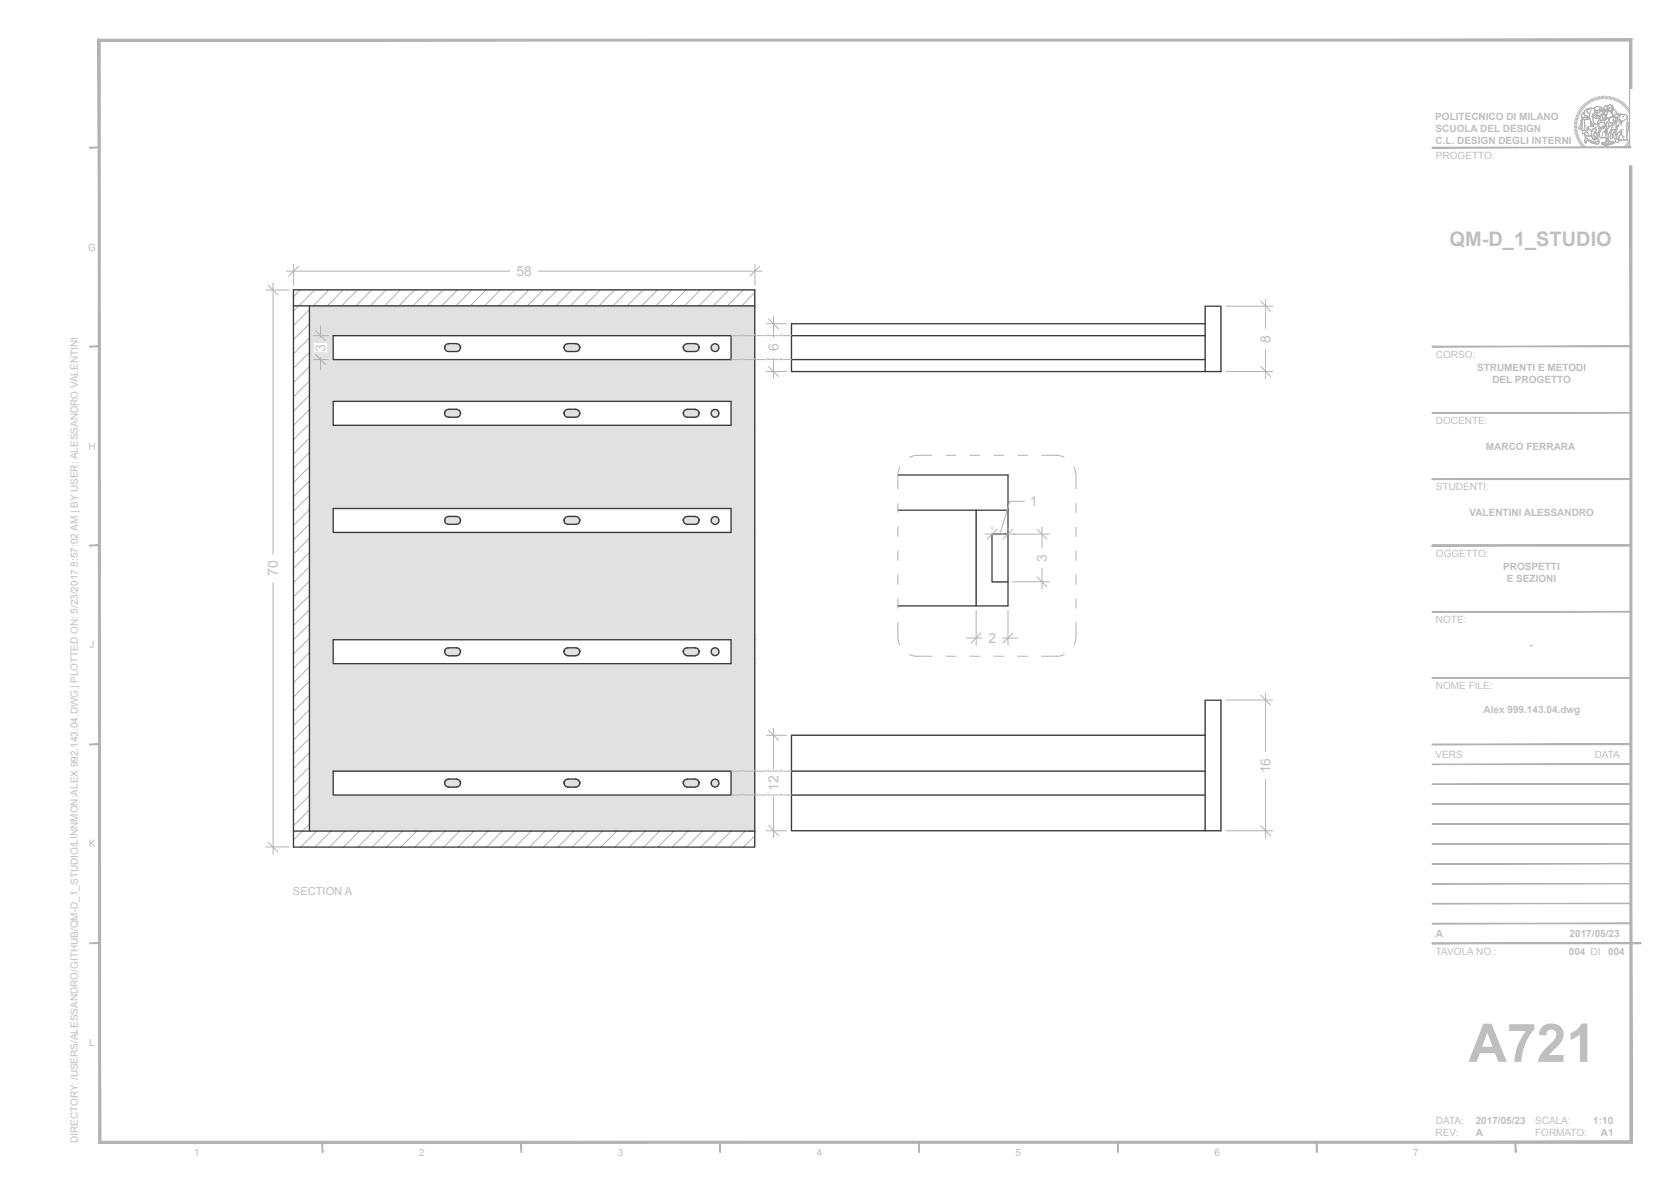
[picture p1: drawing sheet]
<svg xmlns="http://www.w3.org/2000/svg" width="420mm" height="297mm" viewBox="0 0 420 297" stroke-linecap="round" stroke-linejoin="round" font-family="sans-serif">
<defs><g id="words">
<text font-size="13.4" fill="#bfbfbf" x="369.2" y="266.9">A721</text>
<text font-size="5" fill="#bfbfbf" x="364.5" y="61.8">QM-D_1_STUDIO</text>
<g font-size="3.5" fill="#bfbfbf">
<text x="129.9" y="69.4">58</text>
<text x="81.8" y="88.3" transform="rotate(-90 81.8 88.3)">3</text>
<text x="195.7" y="88.3" transform="rotate(-90 195.7 88.3)">6</text>
<text x="319.5" y="86.1" transform="rotate(-90 319.5 86.1)">8</text>
<text x="258.9" y="127.2">1</text>
<text x="263.2" y="141.2" transform="rotate(-90 263.2 141.2)">3</text>
<text x="69.9" y="144.8" transform="rotate(-90 69.9 144.8)">70</text>
<text x="248.5" y="161.6">2</text>
<text x="319.5" y="194.4" transform="rotate(-90 319.5 194.4)">16</text>
<text x="195.7" y="198.8" transform="rotate(-90 195.7 198.8)">12</text>
</g>
<text font-size="2.8" fill="#bfbfbf" x="73.7" y="224.9">SECTION A</text>
<g font-size="2.5" fill="#bfbfbf">
<text x="360.9" y="30">POLITECNICO DI MILANO</text>
<text x="361" y="33">SCUOLA DEL DESIGN</text>
<text x="361" y="36.1">C.L. DESIGN DEGLI INTERNI</text>
<text x="361.1" y="39.9">PROGETTO:</text>
<text x="22.2" y="63">G</text>
<text x="361.1" y="89.9">CORSO:</text>
<text x="371.4" y="93.3">STRUMENTI E METODI</text>
<text x="375.2" y="96.3">DEL PROGETTO</text>
<text x="361.1" y="106.5">DOCENTE:</text>
<text x="22.2" y="113">H</text>
<text x="373.6" y="113">MARCO FERRARA</text>
<text x="361.1" y="123.2">STUDENTI:</text>
<text x="369.5" y="129.7">VALENTINI ALESSANDRO</text>
<text x="361.1" y="139.9">OGGETTO:</text>
<text x="378" y="143.3">PROSPETTI</text>
<text x="378.9" y="146.3">E SEZIONI</text>
<text x="361.1" y="156.5">NOTE:</text>
<text x="22.5" y="163">J</text>
<text x="384.6" y="163">-</text>
<text x="361.1" y="173.2">NOME FILE:</text>
<text x="373" y="179.1">Alex 999.143.04.dwg</text>
<text x="360.9" y="190.5">VERS</text>
<text x="401" y="190.5">DATA</text>
<text x="22.3" y="213">K</text>
<text x="361.1" y="240">TAVOLA NO.:</text>
<text x="361.1" y="235.4">A</text>
<text x="394.5" y="240">004 DI</text>
<text x="394.7" y="235.4">2017/05/23</text>
<text x="404.4" y="240">004</text>
<text x="22.4" y="263">L</text>
<text x="19.6" y="287.3" transform="rotate(-90 19.6 287.3)">DIRECTORY: /USERS/ALESSANDRO/GITHUB/QM-D_1_STUDIO/LINNMON:ALEX 992.143.04.DWG | PLOTTED ON: 5/23/2017 8:57:02 AM | BY USER: ALESSANDRO VALENTINI</text>
<text x="361" y="285.4">REV:</text>
<text x="361.1" y="282.5">DATA:</text>
<text x="371.1" y="285.4">A</text>
<text x="371.1" y="282.4">2017/05/23</text>
<text x="386" y="282.5">SCALA:</text>
<text x="386" y="285.4">FORMATO:</text>
<text x="400.6" y="282.4">1:10</text>
<text x="402.5" y="285.4">A1</text>
<text x="48.9" y="290.4">1</text>
<text x="105.4" y="290.4">2</text>
<text x="155.4" y="290.4">3</text>
<text x="205.4" y="290.4">4</text>
<text x="255.4" y="290.4">5</text>
<text x="305.4" y="290.4">6</text>
<text x="355.3" y="290.4">7</text>
</g>
</g></defs>
<g fill="none" stroke="#b2b2b2" stroke-width=".25">
<path d="M75.5 72.8l-1.7 1.8M77.8 77.8l-4 4M79.1 72.8l-5.3 5.4M82.7 72.8l-4 4.1M86.3 72.8l-4 4.1M89.9 72.8l-4 4.1M93.5 72.8l-4 4.1M97.1 72.8l-4 4.1M100.7 72.8l-4 4.1M104.3 72.8l-4 4.1M107.9 72.8l-4.1 4.1M111.5 72.8l-4.1 4.1"/>
<path d="M115.1 72.8l-4.1 4.1M118.7 72.8l-4.1 4.1M122.2 72.8l-4 4.1M125.8 72.8l-4 4.1M129.4 72.8l-4 4.1M133 72.8l-4 4.1M136.6 72.8l-4 4.1M140.2 72.8l-4 4.1M143.8 72.8l-4 4.1M147.4 72.8l-4 4.1M151 72.8l-4 4.1M154.6 72.8l-4 4.1"/>
<path d="M158.2 72.8l-4.1 4.1M161.8 72.8l-4.1 4.1M165.4 72.8l-4.1 4.1M169 72.8l-4.1 4.1M172.5 72.8l-4 4.1M176.1 72.8l-4 4.1M179.7 72.8l-4 4.1M183.3 72.8l-4 4.1M186.9 72.8l-4 4.1M189.8 73.5l-3.3 3.4M77.8 81.4l-4 4M77.8 84.9l-4 4.1"/>
<path d="M77.8 88.5l-4 4.1M77.8 92.1l-4 4.1M77.8 95.7l-4 4M77.8 99.3l-4 4M77.8 106.5l-4 4M77.8 110.1l-4 4M77.8 113.7l-4 4M77.8 102.9l-4 4M77.8 117.3l-4 4M77.8 138.8l-4 4.1M77.8 120.9l-4 4M77.8 124.5l-4 4"/>
<path d="M77.8 128.1l-4 4M77.8 131.7l-4 4M77.8 135.2l-4 4.1M77.8 142.4l-4 4.1M77.8 146l-4 4M77.8 149.6l-4 4M77.8 153.2l-4 4M77.8 156.8l-4 4M77.8 164l-4 4M77.8 160.4l-4 4M77.8 167.6l-4 4M77.8 171.2l-4 4"/>
<path d="M77.8 174.8l-4 4M77.8 178.4l-4 4M77.8 182l-4 4M77.8 185.5l-4 4.1M77.8 189.1l-4 4.1M77.8 192.7l-4 4.1M77.8 196.3l-4 4M77.8 199.9l-4 4M77.8 207.1l-4 4M77.8 203.5l-4 4M79.6 208.9l-4 4M83.2 208.9l-4 4"/>
<path d="M86.8 208.9l-4 4M90.4 208.9l-4 4M94 208.9l-4 4M97.6 208.9l-4 4M101.2 208.9l-4 4M104.8 208.9l-4 4M108.4 208.9l-4 4M112 208.9l-4 4M115.5 208.9l-4 4M119.1 208.9l-4 4M122.7 208.9l-4 4M126.3 208.9l-4 4"/>
<path d="M129.9 208.9l-4 4M133.5 208.9l-4 4M137.1 208.9l-4 4M140.7 208.9l-4 4M144.3 208.9l-4 4M147.9 208.9l-4 4M151.5 208.9l-4 4M155.1 208.9l-4.1 4M158.7 208.9l-4.1 4M162.3 208.9l-4.1 4M165.8 208.9l-4 4M169.4 208.9l-4 4"/>
<path d="M173 208.9l-4 4M176.6 208.9l-4 4M180.2 208.9l-4 4M183.8 208.9l-4 4M187.4 208.9l-4 4M189.8 210l-2.8 2.9"/>
</g>
<path d="M73.8 72.8h116v140.1h-116zM73.8 76.9h116M77.8 76.9v132M303 76.9h4v16.5h-4zM83.8 84.4h100v6h-100zM114.8 86.4a.97 .97 0 0 1 1 1M303 81.4h-104v12h104M303 176h4v32.8h-4zM303 184.8h-104v24h104M73.8 208.9h116" fill="none" stroke="#3b3b3b" stroke-width=".34"/>
<g fill="#e1e1e1" stroke="#e1e1e1" stroke-width=".25">
<path d="M77.8 76.9l112 7.5h-112z"/>
<path d="M77.8 76.9h112v7.5z"/>
<path d="M77.8 84.4l6 6h-6z"/>
<path d="M77.8 84.4h6v6z"/>
<path d="M77.8 90.4l112 10.5h-112z"/>
<path d="M77.8 90.4h112v10.5z"/>
<path d="M183.8 100.9l6 6h-6z"/>
<path d="M183.8 100.9h6v6z"/>
<path d="M77.8 100.9l6 6h-6z"/>
<path d="M77.8 100.9h6v6z"/>
<path d="M77.8 106.9l112 20.9h-112z"/>
<path d="M77.8 106.9h112v20.9z"/>
<path d="M183.8 127.8l6 6h-6z"/>
<path d="M183.8 127.8h6v6z"/>
<path d="M77.8 127.8l6 6h-6z"/>
<path d="M77.8 127.8h6v6z"/>
<path d="M77.8 133.8l112 27h-112z"/>
<path d="M77.8 133.8h112v27z"/>
<path d="M183.8 160.8l6 6h-6z"/>
<path d="M183.8 160.8h6v6z"/>
<path d="M77.8 160.8l6 6h-6z"/>
<path d="M77.8 160.8h6v6z"/>
<path d="M77.8 166.8l112 27h-112z"/>
<path d="M77.8 166.8h112v27z"/>
<path d="M77.8 193.8l6 6h-6z"/>
<path d="M77.8 193.8h6v6z"/>
<path d="M77.8 199.8l112 9.1h-112z"/>
<path d="M77.8 199.8h112v9.1z"/>
<path d="M183.8 193.8l6 6h-6z"/>
<path d="M183.8 193.8h6v6z"/>
<path d="M179.5 195.8h.6z"/>
<path d="M179.7 195.8h.4z"/>
<path d="M179.4 195.9h.9z"/>
<path d="M179.5 195.8l.8 .1z"/>
<path d="M179.2 196h1.2z"/>
<path d="M179.4 195.9l1 .1z"/>
<path d="M179.2 196l1.4 .1h-1.5z"/>
<path d="M179.2 196l1.4 .1z"/>
<path d="M179.1 196.1l1.5 .1h-1.7z"/>
<path d="M179.1 196.1l1.5 .1z"/>
<path d="M178.9 196.2l1.8 .2h-1.8z"/>
<path d="M178.9 196.2h1.7l.1 .2z"/>
<path d="M178.9 196.4l1.9 .2h-2z"/>
<path d="M178.9 196.4h1.8l.1 .2z"/>
<path d="M178.8 196.6l2 .2h-2z"/>
<path d="M178.8 196.6h2v.2z"/>
<path d="M178.8 196.8l2 .2h-2z"/>
<path d="M178.8 196.8h2v.2z"/>
<path d="M178.8 197l1.9 .1h-1.8z"/>
<path d="M178.8 197h2l-.1 .1z"/>
<path d="M178.9 197.1l1.7 .2h-1.7z"/>
<path d="M178.9 197.1h1.8l-.1 .2z"/>
<path d="M178.9 197.3l1.7 .2h-1.5z"/>
<path d="M178.9 197.3h1.7v.2z"/>
<path d="M179.1 197.5l1.3 .1z"/>
<path d="M179.1 197.5h1.5l-.2 .1z"/>
<path d="M179.2 197.6l1.1 .1z"/>
<path d="M179.2 197.6h1.2z"/>
<path d="M179.4 197.7l.7 .1z"/>
<path d="M179.4 197.7h.9z"/>
<path d="M179.5 197.8h.4z"/>
<path d="M179.5 197.8h.6z"/>
<path d="M172.6 195.8h2.4z"/>
<path d="M172.8 195.8h2.2z"/>
<path d="M172.5 195.9h2.6z"/>
<path d="M172.6 195.8l2.5 .1z"/>
<path d="M172.3 195.9h3z"/>
<path d="M172.5 195.9h2.8z"/>
<path d="M172.3 195.9l3.1 .1h-3.2z"/>
<path d="M172.3 195.9l3.1 .1z"/>
<path d="M172.2 196l3.4 .2h-3.6z"/>
<path d="M172.2 196l3.4 .2z"/>
<path d="M172 196.2l3.7 .1h-3.8z"/>
<path d="M172 196.2l3.7 .1z"/>
<path d="M171.9 196.3l3.8 .2h-3.8z"/>
<path d="M171.9 196.3h3.8v.2z"/>
<path d="M171.9 196.5l3.9 .1h-4z"/>
<path d="M171.9 196.5h3.8l.1 .1z"/>
<path d="M171.8 196.6l4 .2h-4z"/>
<path d="M171.8 196.6h4v.2z"/>
<path d="M171.8 196.8l4 .2h-4z"/>
<path d="M171.8 196.8h4v.2z"/>
<path d="M171.8 197l3.9 .1h-3.8z"/>
<path d="M171.8 197h4l-.1 .1z"/>
<path d="M171.9 197.1l3.8 .2h-3.8z"/>
<path d="M171.9 197.1h3.8v.2z"/>
<path d="M171.9 197.3l3.7 .1z"/>
<path d="M171.9 197.3h3.8l-.1 .1z"/>
<path d="M172 197.4l3.4 .2z"/>
<path d="M172 197.4h3.6l-.2 .2z"/>
<path d="M172.2 197.6h3.1z"/>
<path d="M172.2 197.6h3.2z"/>
<path d="M172.3 197.6l2.8 .1z"/>
<path d="M172.3 197.6h3z"/>
<path d="M172.5 197.7l2.5 .1z"/>
<path d="M172.5 197.7h2.6z"/>
<path d="M172.6 197.8h2.2z"/>
<path d="M172.6 197.8h2.4z"/>
<path d="M179.5 162.8h.6z"/>
<path d="M179.7 162.8h.4z"/>
<path d="M179.4 162.9h.9z"/>
<path d="M179.5 162.8l.8 .1z"/>
<path d="M179.2 163h1.2z"/>
<path d="M179.4 162.9l1 .1z"/>
<path d="M179.2 163l1.4 .1h-1.5z"/>
<path d="M179.2 163l1.4 .1z"/>
<path d="M179.1 163.1l1.5 .2h-1.7z"/>
<path d="M179.1 163.1h1.5v.2z"/>
<path d="M178.9 163.3l1.8 .1h-1.8z"/>
<path d="M178.9 163.3h1.7l.1 .1z"/>
<path d="M178.9 163.4l1.9 .2h-2z"/>
<path d="M178.9 163.4h1.8l.1 .2z"/>
<path d="M178.8 163.6l2 .2h-2z"/>
<path d="M178.8 163.6h2v.2z"/>
<path d="M178.8 163.8l2 .2h-2z"/>
<path d="M178.8 163.8h2v.2z"/>
<path d="M178.8 164l1.9 .2h-1.8z"/>
<path d="M178.8 164h2l-.1 .2z"/>
<path d="M178.9 164.2l1.7 .1h-1.7z"/>
<path d="M178.9 164.2h1.8l-.1 .1z"/>
<path d="M178.9 164.3l1.7 .2z"/>
<path d="M178.9 164.3h1.7v.2z"/>
<path d="M179.1 164.5l1.3 .1z"/>
<path d="M179.1 164.5h1.5l-.2 .1z"/>
<path d="M179.2 164.6l1.1 .1z"/>
<path d="M179.2 164.6h1.2z"/>
<path d="M179.4 164.7h.7z"/>
<path d="M179.4 164.7h.9z"/>
<path d="M179.5 164.7l.4 .1z"/>
<path d="M179.5 164.7h.6z"/>
<path d="M172.6 162.8h2.4z"/>
<path d="M172.8 162.8h2.2z"/>
<path d="M172.5 162.8h2.6z"/>
<path d="M172.6 162.8h2.5z"/>
<path d="M172.3 162.9h3z"/>
<path d="M172.5 162.8l2.8 .1z"/>
<path d="M172.2 163h3.2z"/>
<path d="M172.3 162.9l3.1 .1z"/>
<path d="M172.2 163l3.4 .1h-3.6z"/>
<path d="M172.2 163l3.4 .1z"/>
<path d="M172 163.1l3.7 .2h-3.8z"/>
<path d="M172 163.1l3.7 .2z"/>
<path d="M171.9 163.3l3.8 .1h-3.8z"/>
<path d="M171.9 163.3h3.8v.1z"/>
<path d="M171.9 163.4l3.9 .2h-4z"/>
<path d="M171.9 163.4h3.8l.1 .2z"/>
<path d="M171.8 163.6l4 .2h-4z"/>
<path d="M171.8 163.6h4v.2z"/>
<path d="M171.8 163.8l4 .1h-4z"/>
<path d="M171.8 163.8h4v.1z"/>
<path d="M171.8 163.9l3.9 .2h-3.8z"/>
<path d="M171.8 163.9h4l-.1 .2z"/>
<path d="M171.9 164.1l3.8 .2h-3.8z"/>
<path d="M171.9 164.1h3.8v.2z"/>
<path d="M171.9 164.3l3.7 .1z"/>
<path d="M171.9 164.3h3.8l-.1 .1z"/>
<path d="M172 164.4l3.4 .1z"/>
<path d="M172 164.4h3.6l-.2 .1z"/>
<path d="M172.2 164.5l3.1 .2z"/>
<path d="M172.2 164.5h3.2l-.1 .2z"/>
<path d="M172.3 164.7h2.8z"/>
<path d="M172.3 164.7h3z"/>
<path d="M172.5 164.7l2.5 .1z"/>
<path d="M172.5 164.7h2.6z"/>
<path d="M172.6 164.8h2.2z"/>
<path d="M172.6 164.8h2.4z"/>
<path d="M142.6 162.8h2.4z"/>
<path d="M142.8 162.8h2.2z"/>
<path d="M142.5 162.8h2.7z"/>
<path d="M142.6 162.8h2.6z"/>
<path d="M142.3 162.9h3z"/>
<path d="M142.5 162.8l2.8 .1z"/>
<path d="M142.2 163h3.3z"/>
<path d="M142.3 162.9l3.2 .1z"/>
<path d="M142 163.1l.2-.1 3.4 .1z"/>
<path d="M142.2 163l3.4 .1z"/>
<path d="M142 163.1l3.7 .2h-3.8z"/>
<path d="M142 163.1l3.7 .2z"/>
<path d="M141.9 163.3l3.9 .1h-3.9z"/>
<path d="M141.9 163.3h3.8l.1 .1z"/>
<path d="M141.9 163.4l3.9 .2h-4z"/>
<path d="M141.9 163.4h3.9v.2z"/>
<path d="M141.8 163.6l4 .2h-4z"/>
<path d="M141.8 163.6h4v.2z"/>
<path d="M141.8 163.8l4 .1h-4z"/>
<path d="M141.8 163.8h4v.1z"/>
<path d="M141.8 163.9l4 .2h-3.9z"/>
<path d="M141.8 163.9h4v.2z"/>
<path d="M141.9 164.1l3.8 .2h-3.8z"/>
<path d="M141.9 164.1h3.9l-.1 .2z"/>
<path d="M141.9 164.3l3.7 .1z"/>
<path d="M141.9 164.3h3.8l-.1 .1z"/>
<path d="M142 164.4l3.5 .1z"/>
<path d="M142 164.4h3.6l-.1 .1z"/>
<path d="M142.2 164.5l3.1 .2z"/>
<path d="M142.2 164.5h3.3l-.2 .2z"/>
<path d="M142.3 164.7h2.9z"/>
<path d="M142.3 164.7h3z"/>
<path d="M142.5 164.7l2.5 .1z"/>
<path d="M142.5 164.7h2.7z"/>
<path d="M142.6 164.8h2.2z"/>
<path d="M142.6 164.8h2.4z"/>
<path d="M142.6 195.8h2.4z"/>
<path d="M142.8 195.8h2.2z"/>
<path d="M142.5 195.9h2.7z"/>
<path d="M142.6 195.8l2.6 .1z"/>
<path d="M142.3 195.9h3z"/>
<path d="M142.5 195.9h2.8z"/>
<path d="M142.3 195.9l3.2 .1h-3.3z"/>
<path d="M142.3 195.9l3.2 .1z"/>
<path d="M142 196.2l.2-.2 3.4 .2z"/>
<path d="M142.2 196l3.4 .2z"/>
<path d="M142 196.2l3.7 .1h-3.8z"/>
<path d="M142 196.2l3.7 .1z"/>
<path d="M141.9 196.3l3.9 .2h-3.9z"/>
<path d="M141.9 196.3h3.8l.1 .2z"/>
<path d="M141.9 196.5l3.9 .1h-4z"/>
<path d="M141.9 196.5h3.9v.1z"/>
<path d="M141.8 196.6l4 .2h-4z"/>
<path d="M141.8 196.6h4v.2z"/>
<path d="M141.8 196.8l4 .2h-4z"/>
<path d="M141.8 196.8h4v.2z"/>
<path d="M141.8 197l4 .1h-3.9z"/>
<path d="M141.8 197h4v.1z"/>
<path d="M141.9 197.1l3.8 .2h-3.8z"/>
<path d="M141.9 197.1h3.9l-.1 .2z"/>
<path d="M141.9 197.3l3.7 .1z"/>
<path d="M141.9 197.3h3.8l-.1 .1z"/>
<path d="M142 197.4l3.5 .2z"/>
<path d="M142 197.4h3.6l-.1 .2z"/>
<path d="M142.2 197.6h3.1z"/>
<path d="M142.2 197.6h3.3z"/>
<path d="M142.3 197.6l2.9 .1z"/>
<path d="M142.3 197.6h3z"/>
<path d="M142.5 197.7l2.5 .1z"/>
<path d="M142.5 197.7h2.7z"/>
<path d="M142.6 197.8h2.2z"/>
<path d="M142.6 197.8h2.4z"/>
<path d="M112.6 195.8h2.4z"/>
<path d="M112.8 195.8h2.2z"/>
<path d="M112.4 195.9h2.7z"/>
<path d="M112.6 195.8l2.5 .1z"/>
<path d="M112.3 195.9h3z"/>
<path d="M112.4 195.9h2.9z"/>
<path d="M112.1 196l.2-.1 3.1 .1z"/>
<path d="M112.3 195.9l3.1 .1z"/>
<path d="M112.1 196l3.5 .2h-3.6z"/>
<path d="M112.1 196l3.5 .2z"/>
<path d="M112 196.2l3.7 .1h-3.8z"/>
<path d="M112 196.2l3.7 .1z"/>
<path d="M111.9 196.3l3.8 .2h-3.9z"/>
<path d="M111.9 196.3h3.8v.2z"/>
<path d="M111.8 196.5l4 .1h-4z"/>
<path d="M111.8 196.5h3.9l.1 .1z"/>
<path d="M111.8 196.6l4 .2h-4z"/>
<path d="M111.8 196.6h4v.2z"/>
<path d="M111.8 196.8l4 .2h-4z"/>
<path d="M111.8 196.8h4v.2z"/>
<path d="M111.8 197l3.9 .1h-3.9z"/>
<path d="M111.8 197h4l-.1 .1z"/>
<path d="M111.8 197.1l3.9 .2h-3.8z"/>
<path d="M111.8 197.1h3.9v.2z"/>
<path d="M111.9 197.3l3.7 .1z"/>
<path d="M111.9 197.3h3.8l-.1 .1z"/>
<path d="M112 197.4l3.4 .2z"/>
<path d="M112 197.4h3.6l-.2 .2z"/>
<path d="M112.1 197.6h3.2z"/>
<path d="M112.1 197.6h3.3z"/>
<path d="M112.3 197.6l2.8 .1z"/>
<path d="M112.3 197.6h3z"/>
<path d="M112.4 197.7l2.6 .1z"/>
<path d="M112.4 197.7h2.7z"/>
<path d="M112.6 197.8h2.2z"/>
<path d="M112.6 197.8h2.4z"/>
<path d="M112.6 162.8h2.4z"/>
<path d="M112.8 162.8h2.2z"/>
<path d="M112.4 162.8h2.7z"/>
<path d="M112.6 162.8h2.5z"/>
<path d="M112.3 162.9h3z"/>
<path d="M112.4 162.8l2.9 .1z"/>
<path d="M112.1 163h3.3z"/>
<path d="M112.3 162.9l3.1 .1z"/>
<path d="M112.1 163l3.5 .1h-3.6z"/>
<path d="M112.1 163l3.5 .1z"/>
<path d="M112 163.1l3.7 .2h-3.8z"/>
<path d="M112 163.1l3.7 .2z"/>
<path d="M111.9 163.3l3.8 .1h-3.9z"/>
<path d="M111.9 163.3h3.8v.1z"/>
<path d="M111.8 163.4l4 .2h-4z"/>
<path d="M111.8 163.4h3.9l.1 .2z"/>
<path d="M111.8 163.6l4 .2h-4z"/>
<path d="M111.8 163.6h4v.2z"/>
<path d="M111.8 163.8l4 .1h-4z"/>
<path d="M111.8 163.8h4v.1z"/>
<path d="M111.8 163.9l3.9 .2h-3.9z"/>
<path d="M111.8 163.9h4l-.1 .2z"/>
<path d="M111.8 164.1l3.9 .2h-3.8z"/>
<path d="M111.8 164.1h3.9v.2z"/>
<path d="M111.9 164.3l3.7 .1z"/>
<path d="M111.9 164.3h3.8l-.1 .1z"/>
<path d="M112 164.4l3.4 .1z"/>
<path d="M112 164.4h3.6l-.2 .1z"/>
<path d="M112.1 164.5l3.2 .2z"/>
<path d="M112.1 164.5h3.3l-.1 .2z"/>
<path d="M112.3 164.7h2.8z"/>
<path d="M112.3 164.7h3z"/>
<path d="M112.4 164.7l2.6 .1z"/>
<path d="M112.4 164.7h2.7z"/>
<path d="M112.6 164.8h2.2z"/>
<path d="M112.6 164.8h2.4z"/>
<path d="M112.6 86.4h2.4z"/>
<path d="M112.8 86.3l2.2 .1z"/>
<path d="M112.4 86.4h2.7z"/>
<path d="M112.6 86.4h2.5z"/>
<path d="M112.3 86.5h3z"/>
<path d="M112.4 86.4l2.9 .1z"/>
<path d="M112.1 86.6l.2-.1 3.1 .1z"/>
<path d="M112.3 86.5l3.1 .1z"/>
<path d="M112.1 86.6l3.5 .1h-3.6z"/>
<path d="M112.1 86.6l3.5 .1z"/>
<path d="M112 86.7l3.7 .2h-3.8z"/>
<path d="M112 86.7l3.7 .2z"/>
<path d="M111.9 86.9l3.8 .1h-3.9z"/>
<path d="M111.9 86.9h3.8v.1z"/>
<path d="M111.8 87l4 .2h-4z"/>
<path d="M111.8 87h3.9l.1 .2z"/>
<path d="M111.8 87.2l4 .2h-4z"/>
<path d="M111.8 87.2h4v.2z"/>
<path d="M111.8 87.4l4 .1h-4z"/>
<path d="M111.8 87.4h4v.1z"/>
<path d="M111.8 87.5l3.9 .2h-3.9z"/>
<path d="M111.8 87.5h4l-.1 .2z"/>
<path d="M111.8 87.7l3.9 .2h-3.8z"/>
<path d="M111.8 87.7h3.9v.2z"/>
<path d="M111.9 87.9l3.7 .1z"/>
<path d="M111.9 87.9h3.8l-.1 .1z"/>
<path d="M112 88l3.4 .1z"/>
<path d="M112 88h3.6l-.2 .1z"/>
<path d="M112.1 88.1l3.2 .1z"/>
<path d="M112.1 88.1h3.3z"/>
<path d="M112.3 88.2l2.8 .1z"/>
<path d="M112.3 88.2h3z"/>
<path d="M112.4 88.3h2.6z"/>
<path d="M112.4 88.3h2.7z"/>
<path d="M112.6 88.3h2.2z"/>
<path d="M112.6 88.3h2.4z"/>
<path d="M112.6 102.9h2.4z"/>
<path d="M112.8 102.9h2.2z"/>
<path d="M112.4 102.9h2.7z"/>
<path d="M112.6 102.9h2.5z"/>
<path d="M112.3 103h3z"/>
<path d="M112.4 102.9l2.9 .1z"/>
<path d="M112.1 103.1l.2-.1 3.1 .1z"/>
<path d="M112.3 103l3.1 .1z"/>
<path d="M112 103.2h3.6z"/>
<path d="M112.1 103.1l3.5 .1z"/>
<path d="M112 103.2l3.7 .2h-3.8z"/>
<path d="M112 103.2h3.6l.1 .2z"/>
<path d="M111.9 103.4l3.8 .1h-3.9z"/>
<path d="M111.9 103.4h3.8v.1z"/>
<path d="M111.8 103.5l4 .2h-4z"/>
<path d="M111.8 103.5h3.9l.1 .2z"/>
<path d="M111.8 103.7l4 .2h-4z"/>
<path d="M111.8 103.7h4v.2z"/>
<path d="M111.8 103.9l4 .1h-4z"/>
<path d="M111.8 103.9h4v.1z"/>
<path d="M111.8 104l3.9 .2h-3.9z"/>
<path d="M111.8 104h4l-.1 .2z"/>
<path d="M111.8 104.2l3.9 .1z"/>
<path d="M111.8 104.2h3.9v.1z"/>
<path d="M111.9 104.3l3.7 .2h-3.6z"/>
<path d="M111.9 104.3h3.8l-.1 .2z"/>
<path d="M112 104.5l3.4 .1z"/>
<path d="M112 104.5h3.6l-.2 .1z"/>
<path d="M112.1 104.6l3.2 .1z"/>
<path d="M112.1 104.6h3.3z"/>
<path d="M112.3 104.7l2.8 .1z"/>
<path d="M112.3 104.7h3z"/>
<path d="M112.4 104.8h2.6z"/>
<path d="M112.4 104.8h2.7z"/>
<path d="M112.6 104.8h2.2z"/>
<path d="M112.6 104.8h2.4z"/>
<path d="M112.6 129.8h2.4z"/>
<path d="M112.8 129.8h2.2z"/>
<path d="M112.4 129.8h2.7z"/>
<path d="M112.6 129.8h2.5z"/>
<path d="M112.3 129.9h3z"/>
<path d="M112.4 129.8l2.9 .1z"/>
<path d="M112.1 130l.2-.1 3.1 .1z"/>
<path d="M112.3 129.9l3.1 .1z"/>
<path d="M112 130.1h3.6z"/>
<path d="M112.1 130l3.5 .1z"/>
<path d="M112 130.1l3.7 .2h-3.8z"/>
<path d="M112 130.1h3.6l.1 .2z"/>
<path d="M111.9 130.3l3.8 .2h-3.9z"/>
<path d="M111.9 130.3h3.8v.2z"/>
<path d="M111.8 130.5l4 .1h-4z"/>
<path d="M111.8 130.5h3.9l.1 .1z"/>
<path d="M111.8 130.6l4 .2h-4z"/>
<path d="M111.8 130.6h4v.2z"/>
<path d="M111.8 130.8l4 .2h-4z"/>
<path d="M111.8 130.8h4v.2z"/>
<path d="M111.8 131l3.9 .1h-3.9z"/>
<path d="M111.8 131h4l-.1 .1z"/>
<path d="M111.8 131.1l3.9 .2z"/>
<path d="M111.8 131.1h3.9v.2z"/>
<path d="M111.9 131.3l3.7 .1h-3.6z"/>
<path d="M111.9 131.3h3.8l-.1 .1z"/>
<path d="M112 131.4l3.4 .2z"/>
<path d="M112 131.4h3.6l-.2 .2z"/>
<path d="M112.1 131.6h3.2z"/>
<path d="M112.1 131.6h3.3z"/>
<path d="M112.3 131.6l2.8 .1z"/>
<path d="M112.3 131.6h3z"/>
<path d="M112.4 131.7l2.6 .1z"/>
<path d="M112.4 131.7h2.7z"/>
<path d="M112.6 131.8h2.2z"/>
<path d="M112.6 131.8h2.4z"/>
<path d="M142.6 129.8h2.4z"/>
<path d="M142.8 129.8h2.2z"/>
<path d="M142.5 129.8h2.7z"/>
<path d="M142.6 129.8h2.6z"/>
<path d="M142.3 129.9h3z"/>
<path d="M142.5 129.8l2.8 .1z"/>
<path d="M142.3 129.9l3.2 .1h-3.3z"/>
<path d="M142.3 129.9l3.2 .1z"/>
<path d="M142 130.1h3.6z"/>
<path d="M142.2 130l3.4 .1z"/>
<path d="M142 130.1l3.7 .2h-3.8z"/>
<path d="M142 130.1h3.6l.1 .2z"/>
<path d="M141.9 130.3l3.9 .2h-3.9z"/>
<path d="M141.9 130.3h3.8l.1 .2z"/>
<path d="M141.9 130.5l3.9 .1h-4z"/>
<path d="M141.9 130.5h3.9v.1z"/>
<path d="M141.8 130.6l4 .2h-4z"/>
<path d="M141.8 130.6h4v.2z"/>
<path d="M141.8 130.8l4 .2h-4z"/>
<path d="M141.8 130.8h4v.2z"/>
<path d="M141.8 131l4 .1h-3.9z"/>
<path d="M141.8 131h4v.1z"/>
<path d="M141.9 131.1l3.8 .2z"/>
<path d="M141.9 131.1h3.9l-.1 .2z"/>
<path d="M141.9 131.3l3.7 .1h-3.6z"/>
<path d="M141.9 131.3h3.8l-.1 .1z"/>
<path d="M142 131.4l3.5 .2z"/>
<path d="M142 131.4h3.6l-.1 .2z"/>
<path d="M142.2 131.6h3.1z"/>
<path d="M142.2 131.6h3.3z"/>
<path d="M142.3 131.6l2.9 .1z"/>
<path d="M142.3 131.6h3z"/>
<path d="M142.5 131.7l2.5 .1z"/>
<path d="M142.5 131.7h2.7z"/>
<path d="M142.6 131.8h2.2z"/>
<path d="M142.6 131.8h2.4z"/>
<path d="M179.5 129.8h.6z"/>
<path d="M179.7 129.8h.4z"/>
<path d="M179.4 129.9h.9z"/>
<path d="M179.5 129.8l.8 .1z"/>
<path d="M179.2 130l.2-.1 1 .1z"/>
<path d="M179.4 129.9l1 .1z"/>
<path d="M179.2 130l1.4 .1h-1.5z"/>
<path d="M179.2 130l1.4 .1z"/>
<path d="M179.1 130.1l1.5 .1h-1.7z"/>
<path d="M179.1 130.1l1.5 .1z"/>
<path d="M178.9 130.2l1.8 .2h-1.8z"/>
<path d="M178.9 130.2h1.7l.1 .2z"/>
<path d="M178.9 130.4l1.9 .2h-2z"/>
<path d="M178.9 130.4h1.8l.1 .2z"/>
<path d="M178.8 130.6l2 .2h-2z"/>
<path d="M178.8 130.6h2v.2z"/>
<path d="M178.8 130.8l2 .2h-2z"/>
<path d="M178.8 130.8h2v.2z"/>
<path d="M178.8 131l1.9 .1h-1.8z"/>
<path d="M178.8 131h2l-.1 .1z"/>
<path d="M178.9 131.1l1.7 .2h-1.7z"/>
<path d="M178.9 131.1h1.8l-.1 .2z"/>
<path d="M178.9 131.3l1.7 .2h-1.5z"/>
<path d="M178.9 131.3h1.7v.2z"/>
<path d="M179.1 131.5l1.3 .1z"/>
<path d="M179.1 131.5h1.5z"/>
<path d="M179.2 131.6l1.1 .1z"/>
<path d="M179.2 131.6h1.2l-.1 .1z"/>
<path d="M179.4 131.7h.7z"/>
<path d="M179.4 131.7h.9z"/>
<path d="M179.5 131.7l.4 .1z"/>
<path d="M179.5 131.7h.6z"/>
<path d="M172.6 129.8h2.4z"/>
<path d="M172.8 129.8h2.2z"/>
<path d="M172.5 129.8h2.6z"/>
<path d="M172.6 129.8h2.5z"/>
<path d="M172.3 129.9h3z"/>
<path d="M172.5 129.8l2.8 .1z"/>
<path d="M172.3 129.9l3.1 .1h-3.2z"/>
<path d="M172.3 129.9l3.1 .1z"/>
<path d="M172 130.1h3.6z"/>
<path d="M172.2 130l3.4 .1z"/>
<path d="M172 130.1l3.7 .2h-3.8z"/>
<path d="M172 130.1h3.6l.1 .2z"/>
<path d="M171.9 130.3l3.8 .2h-3.8z"/>
<path d="M171.9 130.3h3.8v.2z"/>
<path d="M171.9 130.5l3.9 .1h-4z"/>
<path d="M171.9 130.5h3.8l.1 .1z"/>
<path d="M171.8 130.6l4 .2h-4z"/>
<path d="M171.8 130.6h4v.2z"/>
<path d="M171.8 130.8l4 .2h-4z"/>
<path d="M171.8 130.8h4v.2z"/>
<path d="M171.8 131l3.9 .1h-3.8z"/>
<path d="M171.8 131h4l-.1 .1z"/>
<path d="M171.9 131.1l3.8 .2z"/>
<path d="M171.9 131.1h3.8v.2z"/>
<path d="M171.9 131.3l3.7 .1h-3.6z"/>
<path d="M171.9 131.3h3.8l-.1 .1z"/>
<path d="M172 131.4l3.4 .2z"/>
<path d="M172 131.4h3.6l-.2 .2z"/>
<path d="M172.2 131.6h3.1z"/>
<path d="M172.2 131.6h3.2z"/>
<path d="M172.3 131.6l2.8 .1z"/>
<path d="M172.3 131.6h3z"/>
<path d="M172.5 131.7l2.5 .1z"/>
<path d="M172.5 131.7h2.6z"/>
<path d="M172.6 131.8h2.2z"/>
<path d="M172.6 131.8h2.4z"/>
<path d="M179.5 86.4h.6z"/>
<path d="M179.7 86.3l.4 .1z"/>
<path d="M179.4 86.5h.9z"/>
<path d="M179.5 86.4l.8 .1z"/>
<path d="M179.2 86.6h1.2z"/>
<path d="M179.4 86.5l1 .1z"/>
<path d="M179.2 86.6l1.4 .1h-1.5z"/>
<path d="M179.2 86.6l1.4 .1z"/>
<path d="M179.1 86.7l1.5 .1h-1.7z"/>
<path d="M179.1 86.7l1.5 .1z"/>
<path d="M178.9 86.8l1.8 .2h-1.8z"/>
<path d="M178.9 86.8h1.7l.1 .2z"/>
<path d="M178.9 87l1.9 .2h-2z"/>
<path d="M178.9 87h1.8l.1 .2z"/>
<path d="M178.8 87.2l2 .2h-2z"/>
<path d="M178.8 87.2h2v.2z"/>
<path d="M178.8 87.4l2 .1h-2z"/>
<path d="M178.8 87.4h2v.1z"/>
<path d="M178.8 87.5l1.9 .2h-1.8z"/>
<path d="M178.8 87.5h2l-.1 .2z"/>
<path d="M178.9 87.7l1.7 .2h-1.7z"/>
<path d="M178.9 87.7h1.8l-.1 .2z"/>
<path d="M178.9 87.9l1.7 .1h-1.5z"/>
<path d="M178.9 87.9h1.7v.1z"/>
<path d="M179.1 88l1.3 .2z"/>
<path d="M179.1 88h1.5l-.2 .2z"/>
<path d="M179.2 88.2l1.1 .1z"/>
<path d="M179.2 88.2h1.2z"/>
<path d="M179.4 88.3h.7z"/>
<path d="M179.4 88.3h.9z"/>
<path d="M179.5 88.3h.4z"/>
<path d="M179.5 88.3h.6z"/>
<path d="M172.6 86.4h2.4z"/>
<path d="M172.8 86.3l2.2 .1z"/>
<path d="M172.5 86.4h2.6z"/>
<path d="M172.6 86.4h2.5z"/>
<path d="M172.3 86.5h3z"/>
<path d="M172.5 86.4l2.8 .1z"/>
<path d="M172.3 86.5l3.1 .1h-3.2z"/>
<path d="M172.3 86.5l3.1 .1z"/>
<path d="M172.2 86.6l3.4 .1h-3.6z"/>
<path d="M172.2 86.6l3.4 .1z"/>
<path d="M172 86.7l3.7 .2h-3.8z"/>
<path d="M172 86.7l3.7 .2z"/>
<path d="M171.9 86.9l3.8 .1h-3.8z"/>
<path d="M171.9 86.9h3.8v.1z"/>
<path d="M171.9 87l3.9 .2h-4z"/>
<path d="M171.9 87h3.8l.1 .2z"/>
<path d="M171.8 87.2l4 .2h-4z"/>
<path d="M171.8 87.2h4v.2z"/>
<path d="M171.8 87.4l4 .1h-4z"/>
<path d="M171.8 87.4h4v.1z"/>
<path d="M171.8 87.5l3.9 .2h-3.8z"/>
<path d="M171.8 87.5h4l-.1 .2z"/>
<path d="M171.9 87.7l3.8 .2h-3.8z"/>
<path d="M171.9 87.7h3.8v.2z"/>
<path d="M171.9 87.9l3.7 .1z"/>
<path d="M171.9 87.9h3.8l-.1 .1z"/>
<path d="M172 88l3.4 .1z"/>
<path d="M172 88h3.6l-.2 .1z"/>
<path d="M172.2 88.1l3.1 .1z"/>
<path d="M172.2 88.1h3.2z"/>
<path d="M172.3 88.2l2.8 .1z"/>
<path d="M172.3 88.2h3z"/>
<path d="M172.5 88.3h2.5z"/>
<path d="M172.5 88.3h2.6z"/>
<path d="M172.6 88.3h2.2z"/>
<path d="M172.6 88.3h2.4z"/>
<path d="M179.5 102.9h.6z"/>
<path d="M179.7 102.9h.4z"/>
<path d="M179.4 102.9h.9z"/>
<path d="M179.5 102.9h.8z"/>
<path d="M179.2 103.1l.2-.2 1 .2z"/>
<path d="M179.4 102.9l1 .2z"/>
<path d="M179.2 103.1l1.4 .1h-1.5z"/>
<path d="M179.2 103.1l1.4 .1z"/>
<path d="M179.1 103.2l1.5 .1h-1.7z"/>
<path d="M179.1 103.2l1.5 .1z"/>
<path d="M178.9 103.3l1.8 .2h-1.8z"/>
<path d="M178.9 103.3h1.7l.1 .2z"/>
<path d="M178.9 103.5l1.9 .2h-2z"/>
<path d="M178.9 103.5h1.8l.1 .2z"/>
<path d="M178.8 103.7l2 .2h-2z"/>
<path d="M178.8 103.7h2v.2z"/>
<path d="M178.8 103.9l2 .1h-2z"/>
<path d="M178.8 103.9h2v.1z"/>
<path d="M178.8 104l1.9 .2h-1.8z"/>
<path d="M178.8 104h2l-.1 .2z"/>
<path d="M178.9 104.2l1.7 .2h-1.7z"/>
<path d="M178.9 104.2h1.8l-.1 .2z"/>
<path d="M178.9 104.4l1.7 .1h-1.5z"/>
<path d="M178.9 104.4h1.7v.1z"/>
<path d="M179.1 104.5l1.3 .2z"/>
<path d="M179.1 104.5h1.5l-.2 .2z"/>
<path d="M179.2 104.7l1.1 .1z"/>
<path d="M179.2 104.7h1.2z"/>
<path d="M179.4 104.8h.7z"/>
<path d="M179.4 104.8h.9z"/>
<path d="M179.5 104.8h.4z"/>
<path d="M179.5 104.8h.6z"/>
<path d="M172.6 102.9h2.4z"/>
<path d="M172.8 102.9h2.2z"/>
<path d="M172.5 102.9h2.6z"/>
<path d="M172.6 102.9h2.5z"/>
<path d="M172.3 103h3z"/>
<path d="M172.5 102.9l2.8 .1z"/>
<path d="M172.3 103l3.1 .1h-3.2z"/>
<path d="M172.3 103l3.1 .1z"/>
<path d="M172 103.2h3.6z"/>
<path d="M172.2 103.1l3.4 .1z"/>
<path d="M172 103.2l3.7 .2h-3.8z"/>
<path d="M172 103.2h3.6l.1 .2z"/>
<path d="M171.9 103.4l3.8 .1h-3.8z"/>
<path d="M171.9 103.4h3.8v.1z"/>
<path d="M171.9 103.5l3.9 .2h-4z"/>
<path d="M171.9 103.5h3.8l.1 .2z"/>
<path d="M171.8 103.7l4 .2h-4z"/>
<path d="M171.8 103.7h4v.2z"/>
<path d="M171.8 103.9l4 .1h-4z"/>
<path d="M171.8 103.9h4v.1z"/>
<path d="M171.8 104l3.9 .2h-3.8z"/>
<path d="M171.8 104h4l-.1 .2z"/>
<path d="M171.9 104.2l3.8 .1z"/>
<path d="M171.9 104.2h3.8v.1z"/>
<path d="M171.9 104.3l3.7 .2h-3.6z"/>
<path d="M171.9 104.3h3.8l-.1 .2z"/>
<path d="M172 104.5l3.4 .1z"/>
<path d="M172 104.5h3.6l-.2 .1z"/>
<path d="M172.2 104.6l3.1 .1z"/>
<path d="M172.2 104.6h3.2z"/>
<path d="M172.3 104.7l2.8 .1z"/>
<path d="M172.3 104.7h3z"/>
<path d="M172.5 104.8h2.5z"/>
<path d="M172.5 104.8h2.6z"/>
<path d="M172.6 104.8h2.2z"/>
<path d="M172.6 104.8h2.4z"/>
<path d="M142.6 102.9h2.4z"/>
<path d="M142.8 102.9h2.2z"/>
<path d="M142.5 102.9h2.7z"/>
<path d="M142.6 102.9h2.6z"/>
<path d="M142.3 103h3z"/>
<path d="M142.5 102.9l2.8 .1z"/>
<path d="M142.3 103l3.2 .1h-3.3z"/>
<path d="M142.3 103l3.2 .1z"/>
<path d="M142 103.2h3.6z"/>
<path d="M142.2 103.1l3.4 .1z"/>
<path d="M142 103.2l3.7 .2h-3.8z"/>
<path d="M142 103.2h3.6l.1 .2z"/>
<path d="M141.9 103.4l3.9 .1h-3.9z"/>
<path d="M141.9 103.4h3.8l.1 .1z"/>
<path d="M141.9 103.5l3.9 .2h-4z"/>
<path d="M141.9 103.5h3.9v.2z"/>
<path d="M141.8 103.7l4 .2h-4z"/>
<path d="M141.8 103.7h4v.2z"/>
<path d="M141.8 103.9l4 .1h-4z"/>
<path d="M141.8 103.9h4v.1z"/>
<path d="M141.8 104l4 .2h-3.9z"/>
<path d="M141.8 104h4v.2z"/>
<path d="M141.9 104.2l3.8 .1z"/>
<path d="M141.9 104.2h3.9l-.1 .1z"/>
<path d="M141.9 104.3l3.7 .2h-3.6z"/>
<path d="M141.9 104.3h3.8l-.1 .2z"/>
<path d="M142 104.5l3.5 .1z"/>
<path d="M142 104.5h3.6l-.1 .1z"/>
<path d="M142.2 104.6l3.1 .1z"/>
<path d="M142.2 104.6h3.3z"/>
<path d="M142.3 104.7l2.9 .1z"/>
<path d="M142.3 104.7h3z"/>
<path d="M142.5 104.8h2.5z"/>
<path d="M142.5 104.8h2.7z"/>
<path d="M142.6 104.8h2.2z"/>
<path d="M142.6 104.8h2.4z"/>
<path d="M142.6 86.4h2.4z"/>
<path d="M142.8 86.3l2.2 .1z"/>
<path d="M142.5 86.4h2.7z"/>
<path d="M142.6 86.4h2.6z"/>
<path d="M142.3 86.5h3z"/>
<path d="M142.5 86.4l2.8 .1z"/>
<path d="M142.3 86.5l3.2 .1h-3.3z"/>
<path d="M142.3 86.5l3.2 .1z"/>
<path d="M142 86.7l.2-.1 3.4 .1z"/>
<path d="M142.2 86.6l3.4 .1z"/>
<path d="M142 86.7l3.7 .2h-3.8z"/>
<path d="M142 86.7l3.7 .2z"/>
<path d="M141.9 86.9l3.9 .1h-3.9z"/>
<path d="M141.9 86.9h3.8l.1 .1z"/>
<path d="M141.9 87l3.9 .2h-4z"/>
<path d="M141.9 87h3.9v.2z"/>
<path d="M141.8 87.2l4 .2h-4z"/>
<path d="M141.8 87.2h4v.2z"/>
<path d="M141.8 87.4l4 .1h-4z"/>
<path d="M141.8 87.4h4v.1z"/>
<path d="M141.8 87.5l4 .2h-3.9z"/>
<path d="M141.8 87.5h4v.2z"/>
<path d="M141.9 87.7l3.8 .2h-3.8z"/>
<path d="M141.9 87.7h3.9l-.1 .2z"/>
<path d="M141.9 87.9l3.7 .1z"/>
<path d="M141.9 87.9h3.8l-.1 .1z"/>
<path d="M142 88l3.5 .1z"/>
<path d="M142 88h3.6l-.1 .1z"/>
<path d="M142.2 88.1l3.1 .1z"/>
<path d="M142.2 88.1h3.3z"/>
<path d="M142.3 88.2l2.9 .1z"/>
<path d="M142.3 88.2h3z"/>
<path d="M142.5 88.3h2.5z"/>
<path d="M142.5 88.3h2.7z"/>
<path d="M142.6 88.3h2.2z"/>
<path d="M142.6 88.3h2.4z"/>
<path d="M183.8 84.4l6 6h-6z"/>
<path d="M183.8 84.4h6v6z"/>
</g>
<circle cx="115.8" cy="87.4" r=".17" fill="#3b3b3b"/>
<path d="M115.8 87.4a.97 .97 0 0 1-1 .9h-2a.97 .97 0 0 1-1-.9" fill="none" stroke="#3b3b3b" stroke-width=".34"/>
<circle cx="111.8" cy="87.4" r=".17" fill="#3b3b3b"/>
<path d="M114.8 86.3l-2 .1a.97 .97 0 0 0-1 1M144.8 86.4a.97 .97 0 0 1 1 1" fill="none" stroke="#3b3b3b" stroke-width=".34"/>
<circle cx="145.8" cy="87.4" r=".17" fill="#3b3b3b"/>
<path d="M145.8 87.4a.97 .97 0 0 1-1 .9h-2a.97 .97 0 0 1-1-.9" fill="none" stroke="#3b3b3b" stroke-width=".34"/>
<circle cx="141.8" cy="87.4" r=".17" fill="#3b3b3b"/>
<path d="M144.8 86.3l-2 .1a.97 .97 0 0 0-1 1M174.8 86.4a.97 .97 0 0 1 1 1" fill="none" stroke="#3b3b3b" stroke-width=".34"/>
<circle cx="175.8" cy="87.4" r=".17" fill="#3b3b3b"/>
<path d="M175.8 87.4a.97 .97 0 0 1-1 .9h-2a.97 .97 0 0 1-1-.9" fill="none" stroke="#3b3b3b" stroke-width=".34"/>
<circle cx="171.8" cy="87.4" r=".17" fill="#3b3b3b"/>
<g fill="none" stroke="#3b3b3b" stroke-width=".34">
<path d="M174.8 86.3l-2 .1a.97 .97 0 0 0-1 1M199 84.4h104M199 90.4h104M83.8 100.9h100v6h-100zM114.8 102.9a.97 .97 0 0 1 1 1"/>
<circle cx="179.8" cy="87.4" r=".97"/>
</g>
<circle cx="115.8" cy="103.9" r=".17" fill="#3b3b3b"/>
<path d="M115.8 103.9a.97 .97 0 0 1-1 .9h-2a.97 .97 0 0 1-1-.9" fill="none" stroke="#3b3b3b" stroke-width=".34"/>
<circle cx="111.8" cy="103.9" r=".17" fill="#3b3b3b"/>
<path d="M112.8 102.9a.97 .97 0 0 0-1 1M112.8 102.9h2M144.8 102.9a.97 .97 0 0 1 1 1" fill="none" stroke="#3b3b3b" stroke-width=".34"/>
<circle cx="145.8" cy="103.9" r=".17" fill="#3b3b3b"/>
<path d="M145.8 103.9a.97 .97 0 0 1-1 .9h-2a.97 .97 0 0 1-1-.9" fill="none" stroke="#3b3b3b" stroke-width=".34"/>
<circle cx="141.8" cy="103.9" r=".17" fill="#3b3b3b"/>
<path d="M142.8 102.9a.97 .97 0 0 0-1 1M142.8 102.9h2M174.8 102.9a.97 .97 0 0 1 1 1" fill="none" stroke="#3b3b3b" stroke-width=".34"/>
<circle cx="175.8" cy="103.9" r=".17" fill="#3b3b3b"/>
<path d="M175.8 103.9a.97 .97 0 0 1-1 .9h-2a.97 .97 0 0 1-1-.9" fill="none" stroke="#3b3b3b" stroke-width=".34"/>
<circle cx="171.8" cy="103.9" r=".17" fill="#3b3b3b"/>
<g fill="none" stroke="#3b3b3b" stroke-width=".34">
<path d="M172.8 102.9a.97 .97 0 0 0-1 1M172.8 102.9h2M83.8 127.8h100v6h-100zM114.8 129.8a.97 .97 0 0 1 1 1"/>
<circle cx="179.8" cy="103.9" r=".97"/>
</g>
<circle cx="115.8" cy="130.8" r=".17" fill="#3b3b3b"/>
<path d="M115.8 130.8a.97 .97 0 0 1-1 1h-2a.97 .97 0 0 1-1-1" fill="none" stroke="#3b3b3b" stroke-width=".34"/>
<circle cx="111.8" cy="130.8" r=".17" fill="#3b3b3b"/>
<path d="M114.8 129.8h-2a.97 .97 0 0 0-1 1M144.8 129.8a.97 .97 0 0 1 1 1" fill="none" stroke="#3b3b3b" stroke-width=".34"/>
<circle cx="145.8" cy="130.8" r=".17" fill="#3b3b3b"/>
<path d="M145.8 130.8a.97 .97 0 0 1-1 1h-2a.97 .97 0 0 1-1-1" fill="none" stroke="#3b3b3b" stroke-width=".34"/>
<circle cx="141.8" cy="130.8" r=".17" fill="#3b3b3b"/>
<path d="M144.8 129.8h-2a.97 .97 0 0 0-1 1M174.8 129.8a.97 .97 0 0 1 1 1" fill="none" stroke="#3b3b3b" stroke-width=".34"/>
<circle cx="175.8" cy="130.8" r=".17" fill="#3b3b3b"/>
<path d="M175.8 130.8a.97 .97 0 0 1-1 1h-2a.97 .97 0 0 1-1-1" fill="none" stroke="#3b3b3b" stroke-width=".34"/>
<circle cx="171.8" cy="130.8" r=".17" fill="#3b3b3b"/>
<g fill="none" stroke="#3b3b3b" stroke-width=".34">
<path d="M174.8 129.8h-2a.97 .97 0 0 0-1 1M83.8 160.8h100v6h-100zM114.8 162.8a.97 .97 0 0 1 1 1"/>
<circle cx="179.8" cy="130.8" r=".97"/>
</g>
<circle cx="115.8" cy="163.8" r=".17" fill="#3b3b3b"/>
<path d="M111.8 163.8a.97 .97 0 0 0 1 .9M112.8 164.8h2M115.8 163.8a.97 .97 0 0 1-1 .9" fill="none" stroke="#3b3b3b" stroke-width=".34"/>
<circle cx="111.8" cy="163.8" r=".17" fill="#3b3b3b"/>
<path d="M114.8 162.8h-2a.97 .97 0 0 0-1 1M144.8 162.8a.97 .97 0 0 1 1 1" fill="none" stroke="#3b3b3b" stroke-width=".34"/>
<circle cx="145.8" cy="163.8" r=".17" fill="#3b3b3b"/>
<path d="M141.8 163.8a.97 .97 0 0 0 1 .9M142.8 164.8h2M145.8 163.8a.97 .97 0 0 1-1 .9" fill="none" stroke="#3b3b3b" stroke-width=".34"/>
<circle cx="141.8" cy="163.8" r=".17" fill="#3b3b3b"/>
<path d="M144.8 162.8h-2a.97 .97 0 0 0-1 1M174.8 162.8a.97 .97 0 0 1 1 1" fill="none" stroke="#3b3b3b" stroke-width=".34"/>
<circle cx="175.8" cy="163.8" r=".17" fill="#3b3b3b"/>
<path d="M171.8 163.8a.97 .97 0 0 0 1 .9M172.8 164.8h2M175.8 163.8a.97 .97 0 0 1-1 .9" fill="none" stroke="#3b3b3b" stroke-width=".34"/>
<circle cx="171.8" cy="163.8" r=".17" fill="#3b3b3b"/>
<g fill="none" stroke="#3b3b3b" stroke-width=".34">
<path d="M174.8 162.8h-2a.97 .97 0 0 0-1 1M83.8 193.8h100v6h-100zM114.8 195.8a.97 .97 0 0 1 1 1"/>
<circle cx="179.8" cy="163.8" r=".97"/>
</g>
<circle cx="115.8" cy="196.8" r=".17" fill="#3b3b3b"/>
<path d="M111.8 196.8a.97 .97 0 0 0 1 1M112.8 197.8h2M115.8 196.8a.97 .97 0 0 1-1 1" fill="none" stroke="#3b3b3b" stroke-width=".34"/>
<circle cx="111.8" cy="196.8" r=".17" fill="#3b3b3b"/>
<path d="M112.8 195.8a.97 .97 0 0 0-1 1M112.8 195.8h2M144.8 195.8a.97 .97 0 0 1 1 1" fill="none" stroke="#3b3b3b" stroke-width=".34"/>
<circle cx="145.8" cy="196.8" r=".17" fill="#3b3b3b"/>
<path d="M141.8 196.8a.97 .97 0 0 0 1 1M142.8 197.8h2M145.8 196.8a.97 .97 0 0 1-1 1" fill="none" stroke="#3b3b3b" stroke-width=".34"/>
<circle cx="141.8" cy="196.8" r=".17" fill="#3b3b3b"/>
<path d="M142.8 195.8a.97 .97 0 0 0-1 1M142.8 195.8h2M174.8 195.8a.97 .97 0 0 1 1 1" fill="none" stroke="#3b3b3b" stroke-width=".34"/>
<circle cx="175.8" cy="196.8" r=".17" fill="#3b3b3b"/>
<path d="M171.8 196.8a.97 .97 0 0 0 1 1M172.8 197.8h2M175.8 196.8a.97 .97 0 0 1-1 1" fill="none" stroke="#3b3b3b" stroke-width=".34"/>
<circle cx="171.8" cy="196.8" r=".17" fill="#3b3b3b"/>
<g fill="none" stroke="#3b3b3b" stroke-width=".34">
<path d="M225.8 119.4h27.6v32.9h-27.6M225.8 128.2h27.6M245.4 128.2v24.1M253.4 134.2h-4v12h4M172.8 195.8a.97 .97 0 0 0-1 1M172.8 195.8h2M199 193.8h104M199 199.8h104"/>
<circle cx="179.8" cy="196.8" r=".97"/>
</g>
<g fill="none" stroke="#b2b2b2" stroke-width=".25">
<path d="M395.8 31.8h.7M395.9 31.1h.6M395.9 31.4h.6M395.9 30.7l.7 .1M396 30.3l.6 .2M396 30l.7 .1M396.2 29.7l.6 .1M396.2 29.3l.7 .2M396.4 29l.6 .2M396.5 28.6l.6 .3M396.5 32.1h-.6M396.5 32.4l-.6 .1"/>
<path d="M396.6 32.8h-.7M396.6 33l-.7 .2M396.7 28.3l.6 .3M396.7 33.4l-.7 .1M396.8 33.7l-.7 .2M396.8 28l.6 .3M396.9 34l-.7 .2M397 27.7l.6 .4M397 34.3l-.6 .2M397.1 34.6l-.6 .3M397.2 27.4l.6 .4M397.3 34.9l-.7 .3"/>
<path d="M397.4 35.2l-.6 .3M397.4 27.1l.6 .4M397.6 35.5l-.6 .3M397.6 26.8l.5 .5M397.7 35.8l-.5 .3M397.9 26.6l.5 .4M397.9 36l-.5 .4M398.1 26.3l.5 .5M398.1 36.3l-.5 .4M398.4 36.5l-.6 .4M398.4 26.1l.5 .5M398.6 36.7l-.5 .5"/>
<path d="M398.7 25.9l.4 .5M398.8 36.9l-.4 .6M398.9 25.6l.5 .5M399.1 37.2l-.5 .5M399.2 25.4l.4 .6M399.3 37.4l-.4 .5M399.5 25.2l.4 .6M399.6 37.6l-.4 .5M399.8 25l.4 .6M399.8 37.7l-.3 .6M400.1 37.9l-.3 .6M400.2 24.9l.3 .6"/>
<path d="M400.4 38l-.3 .7M400.5 24.8l.3 .5M400.7 38.2l-.3 .6M400.8 24.6l.3 .7M401 38.3l-.2 .6M401.2 24.5l.2 .6M401.3 38.4l-.2 .7M401.5 24.4l.2 .6M401.6 38.5l-.2 .7M401.9 24.3l.1 .7M402 38.6l-.2 .7M402 31l.5-.3 1 .3 .3 .6-.8 .2a.54 .54 0 0 1-.6 .3 .54 .54 0 0 1-.4-.5l-.2-.4z"/>
<path d="M402.2 24.2l.1 .7M402.3 32l.6 .4 .4-.2v-.3a.52 .52 0 0 0 .3-.8l-.6-.3-.6-.1-.5 .7h-.2v-.6l.5-.8 .2 .2h1.1l.5-.4-.1-.3 .7 .2-.1 .2a1.3 1.3 0 0 1 0 1.4l.1 .4-.3 .6a.8 .8 0 0 0-.7 .8l-.2-.2-.1 .1 .3 .3 .3-.1-.1 .4 .2-.2-.3 1.1-.1-.1a.87 .87 0 0 1-1.3 0l-.5-.4 .5-.8 .1-.8M402.3 38.7l-.1 .6M402.5 24.2l.1 .6M402.6 38.7l-.1 .7M402.7 35.9l2-.4 1.1 .2-2 .6zM402.9 24.2l.1 .6M402.9 38.7l-.1 .7M403.2 38.8v.6M403.3 24.1v.7M403.6 38.8v.6M403.6 24.1v.7"/>
<path d="M403.8 36.3l2-.6v.3l-2 .6zM403.9 32.5h.1M403.9 38.8v.6M404 24.2l-.1 .6M404.2 34.5h.1l.2 1-.3-.5-.4 .7zM404.2 38.7l.1 .7M404.3 24.2v.6M404.5 26.5a.75 .75 0 0 1 .9 0 .75 .75 0 0 1 .2 1l-.4 1v-.7l.2-.4-.2-.5a.76 .76 0 0 0-.8 .7v.4l-.2 .1v-.1a1.24 1.24 0 0 1 .3-1.5zM404.5 38.7l.1 .7M404.6 29.7a1.39 1.39 0 0 1 2.1 .2 1.6 1.6 0 0 1-1.4 1.3l-.2-.2a.98 .98 0 0 1-.5-1.3zM404.6 27.1l.6-.3 .2 .6-.2 .4a.45 .45 0 0 1-.7-.1 .45 .45 0 0 1 .1-.6zM404.6 31.7l.9-.1-.4 1.1-.7 1.1v.6l-.1 .2-.1-.1-.3 .7-.2-1z"/>
<path d="M404.7 24.2l-.1 .7M404.9 38.6l.1 .7M405 24.3l-.1 .7M405.1 32.7l.8-.2-.1 .8a.98 .98 0 0 0-.2 1.3l-.3 .2-.5-.1zM405.2 38.6l.1 .6M405.4 24.4l-.2 .6M405.4 29.2l1.1-.5h.8l-.4 .4-.3 .6zM405.5 38.5l.2 .6M405.6 27.4l.7 .5 .4 .7-.3 .1a.64 .64 0 0 1-.8 .1 .64 .64 0 0 1-.2-.8zM405.7 24.5l-.1 .6M405.8 38.4l.2 .6M406.1 30.7h.3v1.5a.55 .55 0 0 1-.8 .4l-.5 .1 .3-1.1z"/>
<path d="M406.1 24.6l-.3 .6M406.1 38.3l.3 .6M406.4 24.7l-.3 .6M406.4 38.1l.3 .7M406.6 33.6l1.1-1-.2 1-.7 1.3 .1 .3a.39 .39 0 0 1 0 .6 .39 .39 0 0 1-.5 0l-.3-.3zM406.7 38l.3 .6M406.7 24.8l-.3 .7M407 37.8l.3 .6M407.1 25l-.4 .6M407.2 37.7l.4 .5M407.4 25.2l-.4 .6M407.5 37.5l.4 .5"/>
<path d="M407.6 28.7l.7 .2a.52 .52 0 0 1 .7 .1 .52 .52 0 0 1 0 .7 7.3 7.3 0 0 1 0 4.7l.3 .8h-2.2a.38 .38 0 0 1-.3-.3 .38 .38 0 0 1 .2-.4l.6-1.2 .1-.7-1.5 1.4 .2-.9a4.2 4.2 0 0 1 1.3-2.5l.4-.1a.94 .94 0 0 1-1-.8 .94 .94 0 0 1 .5-1zM407.7 25.4l-.4 .5M407.8 37.3l.4 .5M408 25.6l-.4 .5M408.1 37.1l.4 .5M408.3 25.8l-.5 .5M408.3 36.9l.5 .5M408.5 26l-.4 .5M408.5 36.6l.5 .5M408.7 36.4l.5 .5M408.8 26.2l-.5 .5M408.9 36.1l.6 .5"/>
<path d="M409 26.5l-.4 .5M409.2 35.9l.5 .4M409.3 26.8l-.5 .4M409.3 35.6l.6 .4M409.5 27l-.5 .5M409.5 35.3l.6 .4M409.7 35l.6 .4M409.7 27.3l-.5 .4M409.8 34.8l.6 .2M409.9 27.6l-.5 .4M410 34.5l.5 .2M410 34.1l.7 .3"/>
<path d="M410.1 27.9l-.6 .4M410.2 33.9l.6 .2M410.3 33.6l.6 .1M410.3 28.2l-.6 .4M410.3 33.2l.7 .2M410.4 32.9l.7 .1M410.4 28.6l-.6 .3M410.4 32.6l.7 .1M410.5 32h.6M410.5 32.2l.6 .1M410.6 28.9l-.6 .3M410.7 29.2l-.6 .2"/>
<path d="M410.8 29.6l-.6 .1M410.9 29.9l-.6 .2M411 30.3l-.7 .1M411.1 30.6l-.7 .1M411.1 31h-.7M411.1 31.7h-.6M411.1 31.3l-.6 .1M66.8 72.9h5.8M67.4 71.6l2.5 2.5M68.7 71.1v68.2M72 68.1h56.2M73.8 66.4v5.3"/>
<path d="M75.1 66.9l-2.5 2.5M135.4 68.1h56.2M189.8 66.4v5.3M191.1 66.9l-2.5 2.5M194.5 79.6v5.1M308.2 76.9h11.8M317 75.7l2.5 2.5M318.2 75.1v7.4M78.8 84.4h3.8M78.8 90.4h3.8M79.4 83.1l2.5 2.5M79.4 89.1l2.5 2.5"/>
<path d="M80.6 81.9v2.9M80.6 89.9v3M183.8 84.4h2.2M183.8 90.4h2.2M186.3 84.4h.1M186.3 90.4h.1M186.6 84.4h.1M186.6 90.4h.1M186.9 84.4h2.4M186.9 90.4h2.4M189.6 84.4h.1M189.6 90.4h.1"/>
<path d="M189.9 84.4h.1M189.9 90.4h.1M190.2 84.4h2.4M190.2 90.4h2.4M192.7 93.4h5.1M192.7 81.4h5.1M192.9 84.4h.1M192.9 90.4h.1M193.2 84.4h.1M193.2 90.4h.1M193.3 92.1l2.4 2.5M193.3 80.1l2.4 2.5"/>
<path d="M193.5 84.4h2.4M193.5 90.4h2.4M194.5 90v5.2M196.2 84.4h.1M196.2 90.4h.1M196.5 84.4h.1M196.5 90.4h.1M196.8 84.4h2.2M196.8 90.4h2.2M308.2 93.4h11.8M317 92.1l2.5 2.5M318.2 87.7v7.5"/>
<path d="M68.7 146.5v68.2M308.2 175.9h11.8M317 174.7l2.5 2.5M318.2 174.1v14.8M183.8 193.8h2.2M183.8 199.8h2.2M186.3 193.8h.1M186.3 199.8h.1M186.6 193.8h.1M186.6 199.8h.1M186.9 193.8h2.4M186.9 199.8h2.4"/>
<path d="M189.6 193.8h.1M189.6 199.8h.1M189.9 193.8h.1M189.9 199.8h.1M190.2 193.8h2.4M190.2 199.8h2.4M192.7 184.8h5.1M192.9 193.8h.1M192.9 199.8h.1M193.2 193.8h.1M193.2 199.8h.1M193.3 183.5l2.4 2.5"/>
<path d="M193.5 193.8h2.4M193.5 199.8h2.4M194.5 183v10.3M196.2 193.8h.1M196.2 199.8h.1M196.5 193.8h.1M196.5 199.8h.1M196.8 193.8h2.2M196.8 199.8h2.2M318.2 195.8v14.8M66.8 212.8h5.8M67.4 211.6l2.5 2.5"/>
<path d="M192.7 208.8h5.1M193.3 207.5l2.4 2.5M194.5 200.2v10.4M308.2 208.8h11.8M317 207.5l2.5 2.5"/>
</g>
<g fill="#fff" stroke="#fff" stroke-width=".25">
<path d="M129.8 66.6v3.1l4-3.1zM129.8 69.7l4-3.1v3.1z"/>
<path d="M67.1 140.8v4.1h3.1zM67.1 140.8h3.1v4.1z"/>
<path d="M316.7 84.1v2.1h3zM316.7 84.1h3v2.1z"/>
<path d="M316.7 190.4v3.9h3zM316.7 190.4h3v3.9z"/>
<path d="M193 194.8v3.9h3zM193 194.8h3v3.9z"/>
<path d="M193 86.3v2.2h3zM193 86.3h3v2.2z"/>
<path d="M79.1 86.3v2.1h3zM79.1 86.3h3v2.1z"/>
</g>
<g fill="#b2b2b2" stroke="#b2b2b2" stroke-width=".25">
<path d="M24.8 287.3l385-.5h-384.5zM24.8 287.3l385-.5 .5 .5z"/>
<path d="M409.8 10.3v276.5l.5 .5zM409.8 10.3l.5-.5v277.5z"/>
<path d="M25.2 10.3h384.6l.5-.5zM24.7 9.8h385.6l-385.1 .5z"/>
<path d="M24.7 9.8l.6 277-.1-276.5zM24.7 9.8l.6 277-.5 .5z"/>
<path d="M22.6 87.2h2.5v-.2zM22.6 87h2.5l-2.5 .2z"/>
<path d="M22.6 137.1h2.5v-.1zM22.6 137h2.5l-2.5 .1z"/>
<path d="M22.6 187.1h2.5v-.1zM22.6 187h2.5l-2.5 .1z"/>
<path d="M22.6 237.1h2.5v-.1zM22.6 237h2.5l-2.5 .1z"/>
<path d="M22.6 37.2h2.5v-.2zM22.6 37h2.5l-2.5 .2z"/>
<path d="M381 287l.2 2.5v-2.5zM381 287l.2 2.5h-.2z"/>
<path d="M331 287l.2 2.5v-2.5zM331 287l.2 2.5h-.2z"/>
<path d="M281 287l.1 2.5v-2.5zM281 287l.1 2.5h-.1z"/>
<path d="M231 287l.1 2.5v-2.5zM231 287l.1 2.5h-.1z"/>
<path d="M181 287l.1 2.5v-2.5zM181 287l.1 2.5h-.1z"/>
<path d="M131 287l.1 2.5v-2.5zM131 287l.1 2.5h-.1z"/>
<path d="M81 287l.2 2.5v-2.5zM81 287l.2 2.5h-.2z"/>
</g>
<path d="M403.4 32.9l.3 .1a.58 .58 0 0 1 .6-.7l-.5 1.3 .1-.4-.3 .1-.3-.3zM403.9 32.5h.1" fill="none" stroke="#b2b2b2" stroke-width=".25"/>
<g fill="none" stroke="#b2b2b2" stroke-width=".25">
<path d="M397.7 29.4h.7a.82 .82 0 0 0 1.1 0l.2-.1 .1 .7h-.4a1.37 1.37 0 0 1-1.7-.4zM397.8 29.4v.4M397.9 28.5l.5-.3a.81 .81 0 0 0 .8 1l.4 .2a.63 .63 0 0 1-1 0l-.6 .1-.2-.1a.36 .36 0 0 1-.2-.4 .36 .36 0 0 1 .2-.3zM397.9 29.9l-.3 .6v1.2l-.4 .7 .4 .2M398.1 30h.5a1.63 1.63 0 0 0-.1 1.6l-.1 1.2a.55 .55 0 0 1-.7-.2 .55 .55 0 0 1 .1-.7v-1.1zM398.1 30a1.75 1.75 0 0 0-.3 1.6l-.2 1 .7 .2M398.4 28.1l-.2 .1a.76 .76 0 0 0-.3 1.3l.5-.1a.81 .81 0 0 0 1.1 0l.1-.1M398.4 33.5v.1a.72 .72 0 0 0 .8 .6l1-.1M398.5 27.8h.2a1.47 1.47 0 0 1 1.6-.6h.1a.99 .99 0 0 0-1.3 1l.6 .4v.7l-.5-.1a.85 .85 0 0 1-.8-.4 .85 .85 0 0 1 .1-1zM398.5 33.9a1.71 1.71 0 0 0 1.7 .2l.1 .5 .3 .2v.2l.2-.2 .2 .4-.1-.5 .3 .4-.1-.5 .3 .1-.7-.6 .3-.8 .4 .2 .3 1a.84 .84 0 0 1-.1 1.1 .84 .84 0 0 1-1.2 0l-.8-.4-.9-.7zM398.5 33.9v.2a3.4 3.4 0 0 0 2.2 1.6l.6 .3M398.6 30h.4a.6 .6 0 0 1 .7-.1 .6 .6 0 0 1 .3 .6l.3 .6v.5l-.5 .2a.46 .46 0 0 0-.7 .1 .46 .46 0 0 0 .1 .6 .47 .47 0 0 1-.6 .4 .47 .47 0 0 1-.2-.7v-1.9z"/>
<path d="M398.6 30a1.63 1.63 0 0 0-.1 1.6l-.1 1.2M398.7 34.5l.9 .7 1.1 .5a.92 .92 0 0 0 1.2-.5 .66 .66 0 0 1 0 .9 .66 .66 0 0 1-.9 0l-.9-.3a.85 .85 0 0 0-1.4-.3l.2 .3-.3 .1-.2-.5zM398.7 34.5l-.3 1 .2 .4 .3-.1a.35 .35 0 0 1 .1-.5 .35 .35 0 0 1 .5 .1 2.61 2.61 0 0 0 2.5 .7l.1-.6-.2-.3M398.9 33a.55 .55 0 0 0-.8-.1 .55 .55 0 0 0-.1 .7 .9 .9 0 0 1 1.2-.1l.3 .3M399.1 32l1.2-.4 .3 .1a.67 .67 0 0 1 .5-.5 .67 .67 0 0 1 .7 .2 1.11 1.11 0 0 1 .6 1.1 1.11 1.11 0 0 1-.9 .9l-.5-.1 .2-.3a.28 .28 0 0 0 .2-.3 .28 .28 0 0 0-.2-.2 .59 .59 0 0 0-.7-.1 .59 .59 0 0 0-.3 .6 1.12 1.12 0 0 0-1.1-.5zM399.2 32.5h.2a1.13 1.13 0 0 1 .7 1.6l-.9 .1a.77 .77 0 0 1-.8-.7l.6-.2-.1-.3zM399.3 27.5l.6-.2a.77 .77 0 0 1 1.1 .3 .77 .77 0 0 1-.4 1l-.3 .6 .2 .5a1.15 1.15 0 0 0 .6 1.4l.2 .1-.5 .1-.2 .4a.38 .38 0 0 1-.3-.2 .38 .38 0 0 1 0-.4l-.5-1-.1-1.5h-.2a.55 .55 0 0 1-.4-.5 .55 .55 0 0 1 .2-.6zM399.4 32.3l.8 .7M399.5 32.4l-.1 .1a.48 .48 0 0 0-.5 .2 .48 .48 0 0 0 .1 .6M399.8 30h-1.7a.6 .6 0 0 0-.6 .2 .6 .6 0 0 0 0 .7l-.1 .5-.6 .7 .3 .3M399.9 30.3l.2 1.4M400.1 27.5l-.3 .6-.1 1.5 .6 1.6a.31 .31 0 0 0 0 .4 .31 .31 0 0 0 .4 .1 .45 .45 0 0 1 .6-.5l-.1-.1a.92 .92 0 0 1-.6-1.1 1.55 1.55 0 0 1 .5-1.9 .76 .76 0 0 0-1-.9 1.55 1.55 0 0 0-1.8 1.4l.2 .4 1.1 .4"/>
<path d="M400.3 31.6l-.5 .2a.46 .46 0 0 0-.7 .1 .46 .46 0 0 0 .1 .6M400.4 27.2a.99 .99 0 0 0-1.3 1l.6 .4M400.5 32.5a.49 .49 0 0 1 .6-.1 .49 .49 0 0 1 .2 .5l-.2 .1-.4 1.1 .8 .7-.4-.2 .1 .5-.3-.4 .1 .5-.2-.4-.2 .2v-.2l-.3-.4a2.23 2.23 0 0 1 .2-1.9zM400.5 32.5a.49 .49 0 0 1 .6-.1 .49 .49 0 0 1 .2 .5l-.2 .1-.4 1.1 .8 .7-.4-.2 .1 .5-.3-.4 .1 .5-.2-.4-.3 .2 .1-.2-.3-.4a2.23 2.23 0 0 1 .2-1.9zM400.6 29.1l.8-.3 .3 .2a.34 .34 0 0 0-.4 .3 .34 .34 0 0 0 .1 .4l-.5-.1zM400.6 28.5l.3-.2 .7-.1-.1 .5-1.2 .5zM400.6 29.1l.3 .5 .5 .1M400.8 27.3a1.14 1.14 0 0 1 1-.6 1.14 1.14 0 0 1 1 .8l-.2 .1-.4-.2a.72 .72 0 0 1-1.1 .2M400.9 27l.4-.1a1 1 0 0 1 1.5 .6l-.6-.1a.82 .82 0 0 1-.8 .4 .82 .82 0 0 1-.7-.5zM401.1 27.6a.75 .75 0 0 0 1.2-.3l.3 .3-.2 .5-.4 .2-.4-.1-.6 .1zM401.3 31.2a1.12 1.12 0 0 1 1 .7 1.12 1.12 0 0 1-.3 1.2M401.4 29.1h.8l-.2 .1-.1 .5a.42 .42 0 0 1-.5 0 .42 .42 0 0 1-.1-.5z"/>
<path d="M401.4 33.5l.3 1a.79 .79 0 0 1 .1 .9 .79 .79 0 0 1-.9 .4M401.4 28.8l.3 .2M401.5 28.5v.2l-1.2 .5M401.5 32.1l-.8 .1M401.6 28.2l-.4 .5M401.7 31.7l.6 .6M401.8 29.1h.4l-.2 .1-.1 .5a.42 .42 0 0 1-.5 0 .42 .42 0 0 1-.1-.5l.1-.2 .4 .1-.2 .1M401.8 32.2a.69 .69 0 0 1 .2 .9 .69 .69 0 0 1-1 .2M401.9 34l.8 .7M401.9 31.4a.9 .9 0 0 1 1-.7 .9 .9 0 0 1 .7 1l-.3-.1-1 .4M402 28.1l.1 .1M402.2 33.4v1"/>
<path d="M402.2 30a1.2 1.2 0 0 0-.5 1.3M402.2 27.7l.1 .1M402.2 27.8h.1M402.3 32l1.1-.4-.2 .6a.5 .5 0 0 1-.5 .2 .5 .5 0 0 1-.4-.4zM402.3 32.8l-.3 1-.4 .4M402.4 32.2h.1M402.6 27.9l.8-.1a.34 .34 0 0 1-.1 .5 .34 .34 0 0 1-.5-.3zM402.6 27.6l-.2 .5-.4 .2-.4-.1-.6 .1M402.6 28.7h.1a.94 .94 0 0 1 1 .2 .94 .94 0 0 1 .3 .9l-.1 .2-.3-.3a.63 .63 0 0 0 0-.8 .63 .63 0 0 0-.8-.1l.2 .8a.45 .45 0 0 1-.3 .7 .45 .45 0 0 1-.5-.5zM402.7 35.9l1.1 .4-.1 .3-1-.4zM402.7 35.9l2-.4 1.1 .2-2 .6zM402.8 28.8a.69 .69 0 0 1 .8 .1 .69 .69 0 0 1 .1 .8 .5 .5 0 0 1-.2 .5 .5 .5 0 0 1-.5 0z"/>
<path d="M403 27.8a.39 .39 0 0 1 .5-.4 .39 .39 0 0 1 .1 .7M403 32.2h.1M403 27.5a.42 .42 0 0 1 .6 0 .42 .42 0 0 1 0 .6l-.2-.4v.2l-.4-.1zM403 33.1l-.3 1.6 1-.2M403.1 31.9h.1M403.1 32.1l.1 .1M403.2 28.9v.1M403.3 28.9l-.2 .1M403.4 27.9l-.5-.1-.4 .1 .3 .1a.42 .42 0 0 0 .4 .2 .42 .42 0 0 0 .4-.3l-.3-.1 .1 .2M403.4 30.3v.6M403.4 31.7v.1a.62 .62 0 0 1-1 .3M403.5 28.8l.1 .4"/>
<path d="M403.6 28.9a.43 .43 0 0 0-.6-.2 .43 .43 0 0 0-.1 .7h.1a.48 .48 0 0 1-.1 .9 .48 .48 0 0 1-.7-.5l.1-.1a1 1 0 0 1 .7-1.1 1.02 1.02 0 0 1 1 1.1l-.3 .3-.1-.3M403.7 29.2l-.2 .1M403.7 29.1l.1 .4-.2 .2-.6-.1M403.7 29.9l-.3 .3h-.4M403.8 36.3v.3M403.8 28l.2-.1 .1 .4-.2 .8M403.9 33.1l-.1 .5 .2-.2M403.9 32.5l-.2 .5h-.4l.3 .3 .2-.1M403.9 27.5l.1 .4M403.9 29.5l-.1-.4 .3-.8-.1-.4-.2 .1a.55 .55 0 0 0-.6-.6 .78 .78 0 0 1 1.2-.8 1.39 1.39 0 0 0-.2 1.5l.3-.5a.39 .39 0 0 0 .2 .4 .39 .39 0 0 0 .5-.2l-.1 .6 .2-.1 .1 .3a.33 .33 0 0 1 .2 .4 .33 .33 0 0 1-.3 .3l-.7 .4M404 32.8l-.1 .3-.1-.2M404 30.5l-.1 1.4"/>
<path d="M404 29.7l.5 .3M404.2 31.7l-.4 .3v.5M404.3 32.3l-.4 .2M404.3 30.6l-.4 .8M404.4 26.6a.83 .83 0 0 0-1.2 .7M404.5 27.6a.39 .39 0 0 0 .2 .4 .39 .39 0 0 0 .5-.2M404.5 26.5l.3-.2 .3 .1 .5 .5v.8l-.4 .8-.2-.1 .2-.6 .2-.4-.2-.5a.76 .76 0 0 0-.8 .7v.4l-.2 .1v-.1a1.24 1.24 0 0 1 .3-1.5zM404.6 27.3l.2 .1M404.6 31.7l-.9 2.5 .2 1 .4-.7 .2 1.4-.3-.9-.4 1.1 .1-.9M404.7 27.8h.1M404.7 30.7l-.2 .4v.6l1.1-.2 .4-.6M404.7 27.4h.1"/>
<path d="M404.8 27.7h.1M405 27.5l.3 .1M405.1 27.5v.1M405.3 28.3l.1 .3 .3 .4M405.4 30.8h.1M405.5 31.6l-.7 1.5a1.08 1.08 0 0 0-.4 1.3l-.1 .2M405.6 30.8h-.4M405.6 27.4l.7 .5 .2 .4M405.6 31.1h-.1M405.8 35.7v.3l-2 .6-1.1-.4v-.3M405.9 32.6l-.1 .7a.98 .98 0 0 0-.2 1.3l-.2 .2-.6-.1 .3-1v-1M406.1 30.4v.4"/>
<path d="M406.1 29.4l.4 .1 .2 .4M406.2 28.2l.5 .4M406.3 32.5l-1.2 .2M406.3 33.9l-.1 .2 .3 .2M406.4 30.7l-.1 .5a2.66 2.66 0 0 1-.5 2.2v.8l.2 .8 .2 .1M406.6 29.7a1.07 1.07 0 0 1 1.7-.8 .57 .57 0 0 1 .8 .1 .57 .57 0 0 1-.2 .8l-.6 .5a.93 .93 0 0 1-1.6-.3v-.1M406.7 29.9l-.6 .8a.79 .79 0 0 1-1.4 0 .82 .82 0 0 1 .1-1 .82 .82 0 0 1 1-.2l-.2 1a.57 .57 0 0 0 .6-.8l-.1-.3-1-.1a.67 .67 0 0 0-.5 .9M406.7 31.4v.6M407.1 30.6l-.9 .1M407.2 34.8l.6 .4M407.4 28.7l-1.1 .1-.9 .4M407.5 33.6l.8 .9"/>
<path d="M407.6 30.6a5.4 5.4 0 0 0-1.3 2.7l-.1 .7 1.5-1.4 .5-.1M407.6 28.7v.1a.9 .9 0 0 0-.5 1 .9 .9 0 0 0 1 .7M407.7 32.7l-.2 .9-.7 1.3 .1 .3a.39 .39 0 0 1 0 .6 .39 .39 0 0 1-.5 0l-.3-.3 .5-1.9M407.8 30.6l-.3 1.1M407.9 34.1a1.2 1.2 0 0 0 .7 1.1M408.2 29.2l-.3 .2M409 30.8l.1 3.3M409.1 29.7l.1 .3a8.7 8.7 0 0 1-.2 4.4l.3 .8h-2.4M226.2 117.4l-.4 2v3.5M234.4 114.4h-3.6l-.9 .1-1.2 .4M238 114.4h2.3M243.9 114.4h2.4"/>
<path d="M249.9 114.4h2.4M255.9 114.4h2.5M262 114.4h3.6l1.9 .5M270 117.4a9.6 9.6 0 0 1 .6 5.5M225.8 126.5v2.3M225.8 132.4v2.5M225.8 138.5v2.4M247.7 134.2h16.1M249.4 132.4v.6M250.7 133l-2.5 2.5M253.4 132.4v.6M254.7 133l-2.5 2.5"/>
<path d="M257.5 126h-3.6l-2.5 8.2M260.7 133l2.5 2.5M262 132.4v5.2M270.6 126.5v2.3M270.6 132.4v2.5M270.6 138.5v2.4M225.8 156.4v4.4l.4 1.2M225.8 144.5v2.4M225.8 150.5v2.4M245.4 153.4v8.7M246.7 159.1l-2.5 2.5M253.4 153.4v8.7"/>
<path d="M254.6 146.2h9.2M254.7 159.1l-2.5 2.5M260.7 145l2.5 2.5M262 142.8v5.2M270.6 156.4a9.7 9.7 0 0 1-.5 5.6M270.6 144.5v2.4M270.6 150.5v2.4M228.7 164.5l1.2 .4h4.5M238 164.9h2.3M243 160.3h3.8M243.9 164.9h2.4M249.9 164.9h2.4"/>
<path d="M252.1 160.3h3.8M255.9 164.9h2.5M267.6 164.5l-1.2 .4h-4.4"/>
</g>
<g fill="#fff" stroke="#fff" stroke-width=".25">
<path d="M413.8 27.6v12.3l-3.7-2.8z"/>
<path d="M385.1 41.4h28.7v-.3zM385.1 37.1l28.7 4-28.7 .3z"/>
<path d="M385.1 37.1l28.7 2.8-3.7-2.8zM385.1 37.1l28.7 2.8v1.2z"/>
<path d="M410.1 22.5l3.7 5.1v-5.1zM410.1 22.5l3.7 5.1-3.7 9.5z"/>
<path d="M260.5 139.2v2.1h3zM260.5 139.2h3v2.1z"/>
<path d="M248.3 158.8v3l2.2-3zM250.5 158.8v3h-2.2z"/>
<path d="M259 124.5v3l1.5-3zM260.5 124.5v3h-1.5z"/>
</g>
<path d="M413.8 22.5h-3.7v14.6h-25v4.3h28.7" fill="none" stroke="#fff" stroke-width=".25"/>
<g fill="#b2b2b2" stroke="#b2b2b2" stroke-width=".25">
<path d="M410.1 237.1h2.5v-.1zM410.1 237h2.5l-2.5 .1z"/>
<path d="M360.1 237v.1l50-.1zM360.1 237.1l50-.1v.1z"/>
<path d="M360.1 237v.1l50-.1zM360.1 237.1l50-.1v.1z"/>
<path d="M360.1 232v.1l50-.1zM360.1 232.1l50-.1v.1z"/>
<path d="M360.1 227h50zM360.1 227.1l50-.1z"/>
<path d="M360.1 222h50zM360.1 222.1l50-.1z"/>
<path d="M360.1 217v.1l50-.1zM360.1 217.1l50-.1v.1z"/>
<path d="M360.1 212v.1l50-.1zM360.1 212.1l50-.1v.1z"/>
<path d="M360.1 207v.1l50-.1zM360.1 207.1l50-.1v.1z"/>
<path d="M360.1 202v.1l50-.1zM360.1 202.1l50-.1v.1z"/>
<path d="M360.1 197v.1l50-.1zM360.1 197.1l50-.1v.1z"/>
<path d="M360.1 103.8h50v-.1zM360.1 103.7h50l-50 .1z"/>
<path d="M360.1 120.5h50v-.2zM360.1 120.3h50l-50 .2z"/>
<path d="M360.1 120.3v.2l50-.2zM360.1 120.5l50-.2v.2z"/>
<path d="M360.1 137v.1l50-.1zM360.1 137.1l50-.1v.1z"/>
<path d="M360.1 37.2h50v-.2zM360.1 37h50l-50 .2z"/>
<path d="M360.1 137v.1l50-.1zM360.1 137.1l50-.1v.1z"/>
<path d="M360.1 153.7v.1l50-.1zM360.1 153.8l50-.1v.1z"/>
<path d="M360.1 137v.1l50-.1zM360.1 137.1l50-.1v.1z"/>
<path d="M360.1 137v.1l50-.1zM360.1 137.1l50-.1v.1z"/>
<path d="M360.1 87.2h50v-.2zM360.1 87h50l-50 .2z"/>
<path d="M360.1 170.3v.2l50-.2zM360.1 170.5l50-.2v.2z"/>
<path d="M360.1 170.3v.2l50-.2zM360.1 170.5l50-.2v.2z"/>
<path d="M360.1 192v.1l50-.1zM360.1 192.1l50-.1v.1z"/>
<path d="M360.1 187v.1l50-.1zM360.1 187.1l50-.1v.1z"/>
<path d="M410.1 237.1h2.5v-.1zM410.1 237h2.5l-2.5 .1z"/>
</g>
<use href="#words"/>
</svg>
